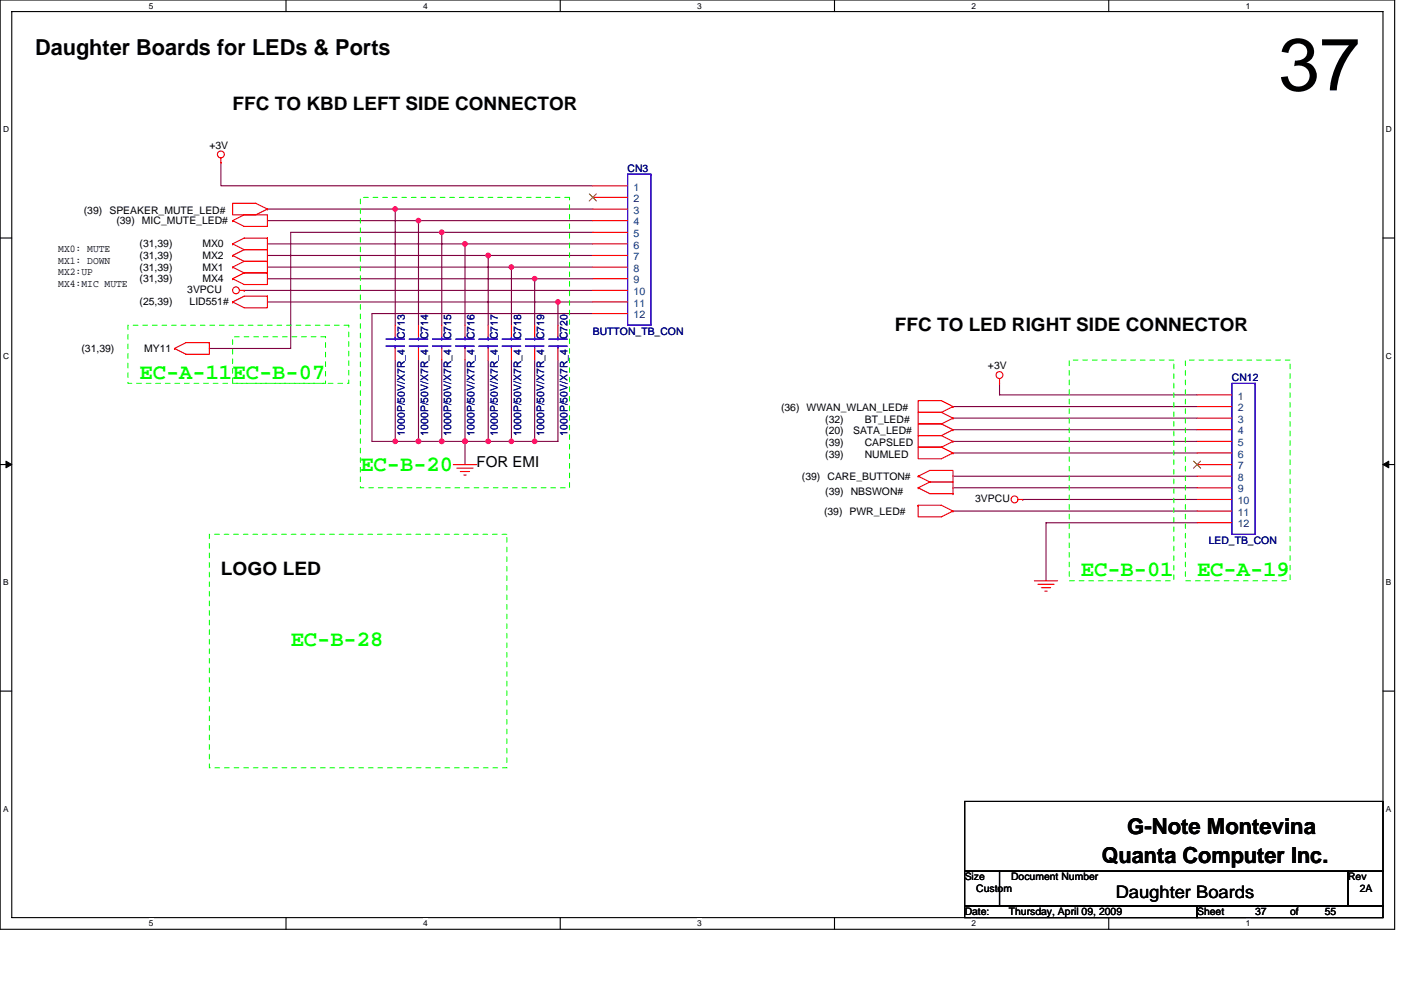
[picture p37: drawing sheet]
<svg xmlns="http://www.w3.org/2000/svg" width="297mm" height="210mm" viewBox="0 0 297 210" stroke-linecap="round" stroke-linejoin="round" font-family="sans-serif">
<defs><g id="words">
<text font-size="15.7" x="271.1" y="19.2">37</text>
<g font-size="4.7">
<text x="7.4" y="11.7">Daughter Boards for LEDs &amp; Ports</text>
<text x="239" y="176.8">G-Note Montevina</text>
<text x="233.6" y="183">Quanta Computer Inc.</text>
</g>
<g font-size="4.7" fill="#0f0">
<text x="29.6" y="80.3">EC-A-11EC-B-07</text>
<text x="76.4" y="100">EC-B-20</text>
<text x="229.2" y="122.2">EC-B-01</text>
<text x="253.8" y="122.2">EC-A-19</text>
<text x="61.6" y="136.9">EC-B-28</text>
</g>
<g font-size="3.9">
<text x="49.3" y="23.3">FFC TO KBD LEFT SIDE CONNECTOR</text>
<text x="189.7" y="70.1">FFC TO LED RIGHT SIDE CONNECTOR</text>
<text x="46.8" y="121.9">LOGO LED</text>
</g>
<text font-size="3.7" x="236.6" y="190.5">Daughter Boards</text>
<text font-size="3.2" x="101" y="99">FOR EMI</text>
<g font-size="2.2">
<text x="44.4" y="31.5">+3V</text>
<text x="17.8" y="45.3">(39) SPEAKER_MUTE_LED#</text>
<text x="24.7" y="47.5">(39) MIC_MUTE_LED#</text>
<text x="12.4" y="53.5">MX0: MUTE</text>
<text x="29.6" y="52.5">(31,39)</text>
<text x="42.9" y="52.5">MX0</text>
<text x="12.4" y="55.9">MX1: DOWN</text>
<text x="12.4" y="58.4">MX2:UP</text>
<text x="29.6" y="54.9">(31,39)</text>
<text x="29.6" y="57.4">(31,39)</text>
<text x="29.6" y="59.9">(31,39)</text>
<text x="42.9" y="54.9">MX2</text>
<text x="42.9" y="57.4">MX1</text>
<text x="42.9" y="59.9">MX4</text>
<text x="12.4" y="60.9">MX4:MIC MUTE</text>
<text x="29.6" y="64.8">(25,39)</text>
<text x="39.7" y="62.1">3VPCU</text>
<text x="40.2" y="64.8">LID551#</text>
<text x="17.3" y="74.6">(31,39)</text>
<text x="30.6" y="74.6">MY11</text>
<text x="209.5" y="78.3">+3V</text>
<text x="165.6" y="87.2">(36) WWAN_WLAN_LED#</text>
<text x="175" y="89.7">(32)</text>
<text x="183.3" y="89.7">BT_LED#</text>
<text x="175" y="92.1">(20)</text>
<text x="175" y="94.6">(39)</text>
<text x="180.9" y="92.1">SATA_LED#</text>
<text x="183.3" y="94.6">CAPSLED</text>
<text x="170" y="101.7">(39) CARE_BUTTON#</text>
<text x="175" y="97.1">(39)</text>
<text x="183.3" y="97.1">NUMLED</text>
<text x="175" y="104.9">(39) NBSWON#</text>
<text x="206.8" y="106.4">3VPCU</text>
<text x="174.7" y="109.1">(39) PWR_LED#</text>
<text x="204.5" y="186.8">Size</text>
<text x="207" y="189.2">Custom</text>
<text x="214.4" y="186.8">Document Number</text>
<text x="285.8" y="186.8">Rev</text>
<text x="288.3" y="189.2">2A</text>
<text x="204.5" y="194.1">Date:</text>
<text x="213.9" y="194.1">Thursday, April 09, 2009</text>
<text x="253.8" y="194.1">Sheet</text>
<text x="266.1" y="194.1">37</text>
<text x="273.5" y="194.1">of</text>
<text x="280.9" y="194.1">55</text>
</g>
<g font-size="2.2" fill="#000080">
<text x="133.1" y="36.4">CN3</text>
<text x="85.8" y="71.9" transform="rotate(-90 85.8 71.9)">C713</text>
<text x="90.8" y="71.9" transform="rotate(-90 90.8 71.9)">C714</text>
<text x="95.7" y="71.9" transform="rotate(-90 95.7 71.9)">C715</text>
<text x="100.6" y="71.9" transform="rotate(-90 100.6 71.9)">C716</text>
<text x="105.5" y="71.9" transform="rotate(-90 105.5 71.9)">C717</text>
<text x="110.5" y="71.9" transform="rotate(-90 110.5 71.9)">C718</text>
<text x="115.4" y="71.9" transform="rotate(-90 115.4 71.9)">C719</text>
<text x="120.3" y="71.9" transform="rotate(-90 120.3 71.9)">C720</text>
<text x="125.7" y="71">BUTTON_TB_CON</text>
<text x="261.2" y="80.8">CN12</text>
<text x="85.8" y="92.4" transform="rotate(-90 85.8 92.4)">1000P/50V/X7R_4</text>
<text x="90.8" y="92.4" transform="rotate(-90 90.8 92.4)">1000P/50V/X7R_4</text>
<text x="95.7" y="92.4" transform="rotate(-90 95.7 92.4)">1000P/50V/X7R_4</text>
<text x="100.6" y="92.4" transform="rotate(-90 100.6 92.4)">1000P/50V/X7R_4</text>
<text x="105.5" y="92.4" transform="rotate(-90 105.5 92.4)">1000P/50V/X7R_4</text>
<text x="110.5" y="92.4" transform="rotate(-90 110.5 92.4)">1000P/50V/X7R_4</text>
<text x="115.4" y="92.4" transform="rotate(-90 115.4 92.4)">1000P/50V/X7R_4</text>
<text x="120.3" y="92.4" transform="rotate(-90 120.3 92.4)">1000P/50V/X7R_4</text>
<text x="256.3" y="115.3">LED_TB_CON</text>
</g>
<g font-size="2.2" fill="#004080">
<text x="134.3" y="40.4">1</text>
<text x="134.3" y="47.8">4</text>
<text x="134.3" y="45.3">3</text>
<text x="134.3" y="42.9">2</text>
<text x="134.3" y="52.7">6</text>
<text x="134.3" y="50.3">5</text>
<text x="134.3" y="57.7">8</text>
<text x="134.3" y="55.2">7</text>
<text x="134.3" y="60.1">9</text>
<text x="134.3" y="65">11</text>
<text x="134.3" y="62.6">10</text>
<text x="134.3" y="67.5">12</text>
<text x="262.4" y="89.7">3</text>
<text x="262.4" y="87.2">2</text>
<text x="262.4" y="84.8">1</text>
<text x="262.4" y="94.6">5</text>
<text x="262.4" y="92.1">4</text>
<text x="262.4" y="99.5">7</text>
<text x="262.4" y="97.1">6</text>
<text x="262.4" y="104.5">9</text>
<text x="262.4" y="102">8</text>
<text x="262.4" y="106.9">10</text>
<text x="262.4" y="111.9">12</text>
<text x="262.4" y="109.4">11</text>
</g>
<g font-size="1.8">
<text x="31.6" y="1.8">5</text>
<text x="89.7" y="1.8">4</text>
<text x="147.8" y="1.8">3</text>
<text x="206" y="1.8">2</text>
<text x="264.1" y="1.8">1</text>
<text x=".7" y="28">D</text>
<text x="293.8" y="28">D</text>
<text x=".7" y="76.1">C</text>
<text x="293.8" y="76.1">C</text>
<text x=".7" y="124.1">B</text>
<text x="293.8" y="124.1">B</text>
<text x=".7" y="172.1">A</text>
<text x="293.8" y="172.1">A</text>
<text x="31.6" y="196.4">5</text>
<text x="89.7" y="196.4">4</text>
<text x="147.8" y="196.4">3</text>
<text x="206" y="196.4">2</text>
<text x="264.1" y="196.4">1</text>
</g>
</g></defs>
<path d="M0 0h295.7v197.1h-295.7zM2.5 2.5h290.7v192.1h-290.7z" fill="none" stroke="#000" stroke-width=".23"/>
<g fill="#fff">
<path d="M31.6 .3h.9v1.9h-.9z"/>
<path d="M31.6 194.9h.9v1.9h-.9z"/>
</g>
<path d="M60.6 0v2.5M60.6 194.6v2.5" fill="none" stroke="#000" stroke-width=".23"/>
<g fill="#fff">
<path d="M89.7 .3h1v1.9h-1z"/>
<path d="M89.7 194.9h1v1.9h-1z"/>
</g>
<path d="M118.8 0v2.5M118.8 194.6v2.5" fill="none" stroke="#000" stroke-width=".23"/>
<g fill="#fff">
<path d="M147.8 .3h1v1.9h-1z"/>
<path d="M147.8 194.9h1v1.9h-1z"/>
</g>
<path d="M176.9 0v2.5M176.9 194.6v2.5" fill="none" stroke="#000" stroke-width=".23"/>
<g fill="#fff">
<path d="M206 .3h1v1.9h-1z"/>
<path d="M206 194.9h1v1.9h-1z"/>
</g>
<path d="M235.1 0v2.5M235.1 194.6v2.5" fill="none" stroke="#000" stroke-width=".23"/>
<g fill="#fff">
<path d="M264.1 .3h1v1.9h-1z"/>
<path d="M264.1 194.9h1v1.9h-1z"/>
<path d="M.7 26.5h1.2v1.9h-1.2z"/>
<path d="M293.8 26.5h1.3v1.9h-1.3z"/>
<path d="M.7 74.5h1.2v1.9h-1.2z"/>
<path d="M293.8 74.5h1.3v1.9h-1.3z"/>
</g>
<path d="M0 50.5h2.5M293.2 50.5h2.5" fill="none" stroke="#000" stroke-width=".23"/>
<g fill="#fff">
<path d="M.7 122.5h1.1v2h-1.1z"/>
<path d="M293.8 122.5h1.2v2h-1.2z"/>
</g>
<path d="M0 98.5h2.5M293.2 98.5h2.5" fill="none" stroke="#000" stroke-width=".23"/>
<path d="M1.3 97.8l1.2 .7-1.2 .7zM293.2 98.5l1.2-.7v1.4z" fill="#000" stroke="#000" stroke-width=".21"/>
<g fill="#fff">
<path d="M.7 170.6h1.1v1.9h-1.1z"/>
<path d="M293.8 170.6h1.2v1.9h-1.2z"/>
</g>
<path d="M0 146.6h2.5M293.2 146.6h2.5M204.5 170h88.7v14.8h-88.7zM204.5 184.8h7.4v7.4h-7.4zM204.5 192.2h49.3v2.4h-49.3zM211.9 184.8h73.9v7.4h-73.9zM253.8 192.2h39.4v2.4h-39.4zM285.8 184.8h7.4v7.4h-7.4z" fill="none" stroke="#000" stroke-width=".23"/>
<g fill="none" stroke="#800040" stroke-width=".23">
<path d="M46.8 34.5v4.9h78.9M56.7 44.3h27.1v24.7M56.7 46.8h32v22.2M56.7 51.7h41.9v17.3M56.7 56.7h51.7v12.3M56.7 54.2h46.8v14.8M56.7 59.1h56.7v9.9M83.8 44.3h.1M83.8 44.3h41.9M88.7 46.8h.1M88.7 46.8h37M93.7 49.3h.1"/>
<path d="M93.7 49.3h32M98.6 51.7h.1M98.6 51.7h27.1M103.5 54.2h.1M103.5 54.2h22.2M108.4 56.7h.1M108.4 56.7h17.3M113.4 59.1h.1M113.4 59.1h12.3M51.8 61.6h73.9M56.7 64.1h61.6v4.9M83.8 76.4v17.2"/>
<path d="M88.7 76.4v17.2M93.7 69v-19.7h-32.1v24.6h-17.2M93.7 76.4v17.2M98.6 76.4v17.2M103.5 76.4v17.2M108.4 76.4v17.2M113.4 76.4v17.2M118.3 64.1h.1M118.3 76.4v17.2h-4.9M118.3 64.1h7.4M125.7 66.5h-46.8v27.1h4.9M83.8 93.6h.1"/>
<path d="M83.8 93.6h29.6M88.7 93.6h.1M93.7 93.6h.1M98.6 93.6h.1M98.6 93.6v5M103.5 93.6h.1M108.4 93.6h.1M202.1 93.6h51.7M202.1 96.1h51.7M202.1 91.1h51.7M202.1 88.7h51.7M202.1 86.2h51.7"/>
<path d="M211.9 81.3v2.5h41.9M202.1 103.5h51.7M202.1 101h51.7M202.1 108.4h51.7M216.8 105.9h37M253.8 110.9h-32v12.3"/>
</g>
<g fill="#f0f" stroke="#f0f" stroke-width=".23">
<circle cx="98.6" cy="93.6" r=".48"/>
<circle cx="118.3" cy="64" r=".48"/>
<circle cx="83.8" cy="44.3" r=".48"/>
<circle cx="88.7" cy="46.8" r=".48"/>
<circle cx="93.6" cy="49.3" r=".48"/>
<circle cx="103.5" cy="54.2" r=".49"/>
<circle cx="108.4" cy="56.6" r=".48"/>
<circle cx="113.4" cy="59.1" r=".48"/>
<circle cx="98.6" cy="51.7" r=".48"/>
<circle cx="113.4" cy="93.6" r=".48"/>
<circle cx="108.4" cy="93.6" r=".48"/>
<circle cx="88.7" cy="93.6" r=".48"/>
<circle cx="83.8" cy="93.6" r=".48"/>
<circle cx="93.6" cy="93.6" r=".48"/>
<circle cx="103.5" cy="93.6" r=".48"/>
</g>
<g fill="none" stroke="#f00" stroke-width=".23">
<path d="M46.8 34.5h.1M46.8 33.5v1M125.7 39.4h7.4M49.3 54.2h.1M49.3 56.7h.1M49.3 51.7h.1M49.3 46.8l2.5-1.2h4.9v2.4h-4.9zM49.3 46.8h.1M49.3 59.1h.1M49.3 43.1h4.9l2.5 1.2-2.5 1.3h-4.9zM49.3 54.2l2.5 1.2M49.3 56.7l2.5 1.2"/>
<path d="M49.3 51.7l2.5 1.3M51.8 53h4.9M51.8 55.4h4.9M51.8 57.9h4.9M51.8 53l-2.5 1.2M51.8 55.4l-2.5 1.3M51.8 57.9l-2.5 1.2M56.7 53v2.4h-4.9M56.7 53h.1M56.7 55.4v2.5h-4.9M56.7 55.4h.1M56.7 50.5h-4.9l-2.5 1.2"/>
<path d="M56.7 50.5v2.5h-4.9M56.7 50.5h.1M56.7 57.9v2.4h-4.9l-2.5-1.2M56.7 57.9h.1M56.7 44.3h.1M125.7 59.1h7.4M125.7 56.7h7.4M125.7 54.2h7.4M125.7 51.7h7.4M125.7 49.3h7.4M125.7 46.8h7.4M125.7 44.3h7.4"/>
<path d="M125.7 41.9h7.4M37 73.9h.1M44.4 72.7h-4.9l-2.5 1.2M44.4 72.7v2.4h-4.9l-2.5-1.2M44.4 72.7h.1M49.3 64.1h.1M50.8 61.6h1M51.8 61.6h.1M56.7 62.8h-4.9l-2.5 1.3M56.7 62.8v2.5h-4.9l-2.5-1.2M56.7 62.8h.1M83.8 69v2.4"/>
<path d="M83.8 73.9v2.5M88.7 69v2.4M88.7 73.9v2.5M93.7 69v2.4M93.7 73.9v2.5M98.6 69v2.4M98.6 73.9v2.5M103.5 69v2.4M103.5 73.9v2.5M108.4 69v2.4M108.4 73.9v2.5M113.4 69v2.4"/>
<path d="M113.4 73.9v2.5M118.3 69v2.4M118.3 73.9v2.5M125.7 61.6h7.4M125.7 66.5h7.4M125.7 64.1h7.4M96.1 98.6h4.9M96.9 99.3h3.4M199.6 87.5h-4.9v2.4h4.9M199.6 92.4h-4.9v2.4h4.9M199.6 94.8h-4.9v2.5h4.9l2.5-1.2M199.6 89.9h-4.9v2.5h4.9"/>
<path d="M199.6 87.5l2.5 1.2M199.6 92.4l2.5 1.2M199.6 94.8l2.5 1.3M199.6 89.9l2.5 1.2M202.1 88.7h.1M202.1 86.2l-2.5-1.2h-4.9v2.5h4.9M202.1 86.2h.1M202.1 93.6h.1M202.1 96.1h.1M202.1 91.1h.1M202.1 88.7l-2.5 1.2M202.1 86.2l-2.5 1.3"/>
<path d="M202.1 93.6l-2.5 1.2M202.1 91.1l-2.5 1.3M211.9 81.3h.1M211.9 80.3v1M253.8 98.6h7.4M253.8 96.1h7.4M253.8 93.6h7.4M253.8 91.1h7.4M253.8 88.7h7.4M253.8 86.2h7.4M253.8 83.8h7.4M97.6 100h2"/>
<path d="M98.3 100.8h.5M194.7 103.5l2.4 1.2h5M194.7 103.5h.1M194.7 107.2h4.9l2.5 1.2M194.7 107.2v2.4h4.9l2.5-1.2M194.7 107.2h.1M194.7 101l2.4-1.2h5v2.4h-5M194.7 101h.1M194.7 101l2.4 1.2M197.1 102.2h5v2.5M197.1 102.2l-2.4 1.3M202.1 104.7h.1"/>
<path d="M202.1 108.4h.1M215.9 105.9h.9M216.8 105.9h.1M253.8 105.9h7.4M253.8 110.9h7.4M253.8 103.5h7.4M253.8 101h7.4M253.8 108.4h7.4M219.3 123.2h4.9M220 123.9h3.5M220.8 124.7h2M221.5 125.4h.5"/>
<circle cx="46.8" cy="32.8" r=".73"/>
<circle cx="50" cy="61.6" r=".72"/>
<circle cx="211.9" cy="79.6" r=".73"/>
<circle cx="215.1" cy="105.9" r=".73"/>
</g>
<path d="M76.4 41.9h44.4v61.6h-44.4zM27.1 69h46.9v12.3h-46.9zM49.3 71.4h19.7v9.9h-19.7zM226.7 76.4h22.2v46.8h-22.2zM251.3 76.4h22.2v46.8h-22.2zM44.4 113.3h63.1v49.6h-63.1z" fill="none" stroke="#0f0" stroke-width=".21" stroke-dasharray="1 1 1 1 1 1 1 1"/>
<g fill="none" stroke="#00f" stroke-width=".23">
<path d="M133.1 37h4.9v32h-4.9zM138 37h.1M81.8 71.9h4M81.8 73.4h4M83.8 73.4v.5M83.8 71.9h.1M83.8 71.4v.5M86.8 71.9h3.9M86.8 73.4h3.9M88.7 73.4v.5M88.7 71.9h.1M88.7 71.4v.5"/>
<path d="M91.7 71.9h3.9M91.7 73.4h3.9M93.7 73.4v.5M93.7 71.9h.1M93.7 71.4v.5M96.6 71.9h4M96.6 73.4h4M98.6 73.4v.5M98.6 71.9h.1M98.6 71.4v.5M101.5 71.9h4M101.5 73.4h4"/>
<path d="M103.5 73.4v.5M103.5 71.9h.1M103.5 71.4v.5M106.5 71.9h3.9M106.5 73.4h3.9M108.4 73.4v.5M108.4 71.9h.1M108.4 71.4v.5M111.4 71.9h3.9M111.4 73.4h3.9M113.4 73.4v.5M113.4 71.9h.1"/>
<path d="M113.4 71.4v.5M116.3 71.9h4M116.3 73.4h4M118.3 73.4v.5M118.3 71.9h.1M118.3 71.4v.5M261.2 81.3h4.9v32h-4.9zM266.1 81.3h.1"/>
</g>
<path d="M124.9 41.1l1.5 1.5M126.4 41.1l-1.5 1.5M253.1 97.8l1.5 1.5M254.5 97.8l-1.5 1.5" fill="none" stroke="#804000" stroke-width=".21"/>
<use href="#words"/>
</svg>
